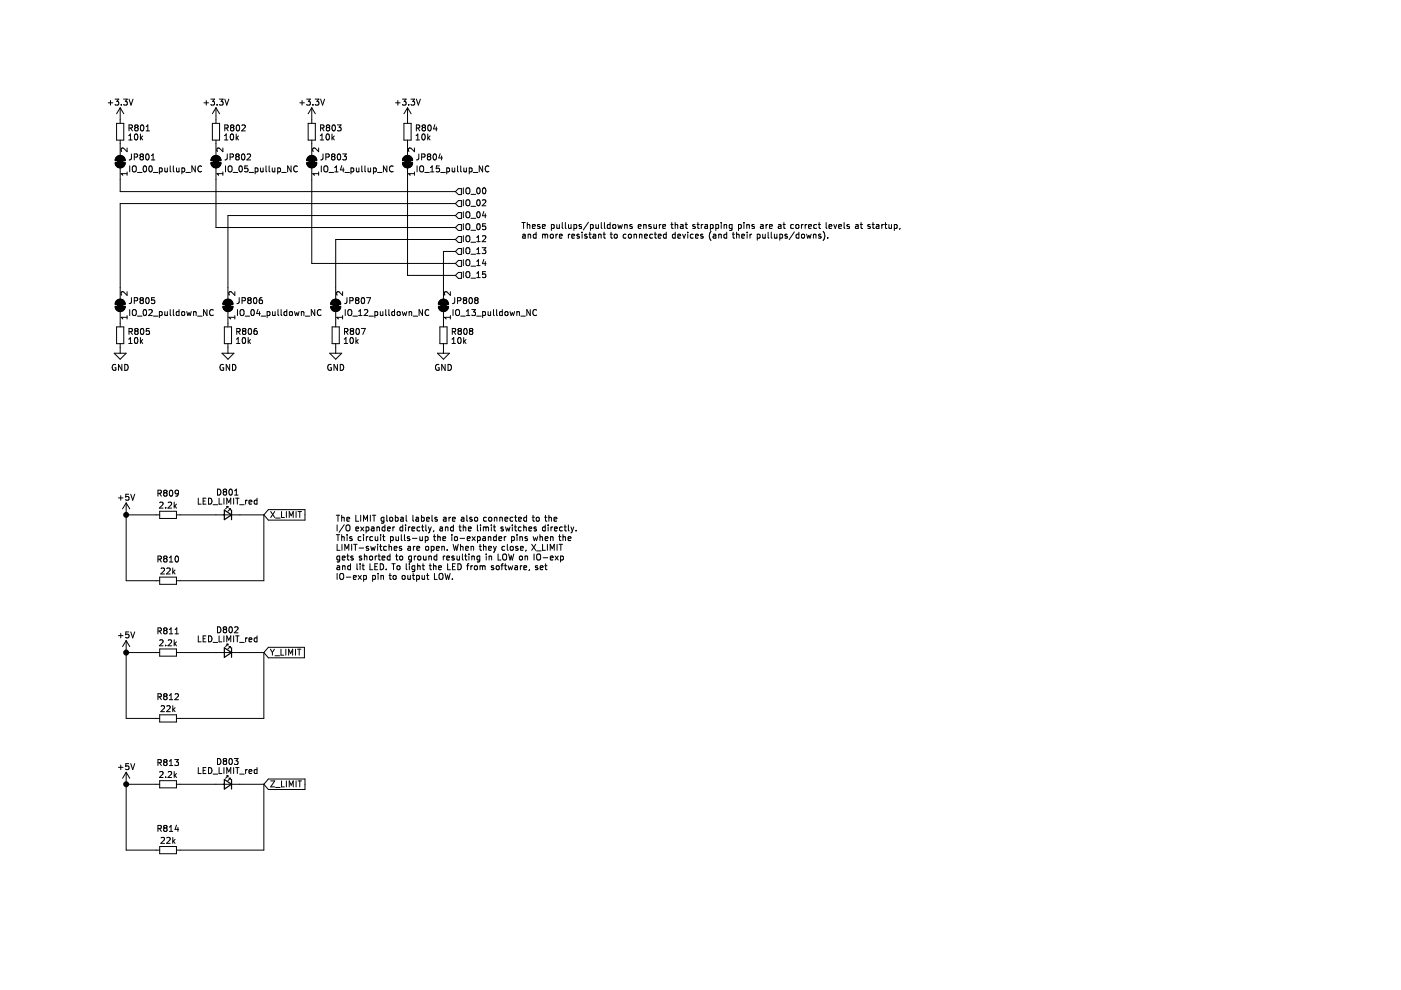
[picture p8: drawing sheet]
<svg xmlns="http://www.w3.org/2000/svg" width="297mm" height="210mm" viewBox="0 0 297 210" stroke-linecap="round" stroke-linejoin="round" font-family="sans-serif">
<path d="M.1 0h297v209.9h-297z" fill-rule="evenodd" fill="#fff" stroke="#fff" stroke-width=".35"/>
<g fill="none" stroke="#000" stroke-width=".21">
<path d="M22.9 21.8h1M23.4 21.3v1M24.4 21h.8l-.4 .5 .3 .1v.6l-.2 .1-.5-.1M24.5 34.5h2a1.02 1.02 0 0 1-1 1 1.02 1.02 0 0 1-1-1zM24.7 26.2h1.5v3.5h-1.5zM24.8 33.3a1.02 1.02 0 0 1 1.1-.2 1.02 1.02 0 0 1 .6 .9h-2zM25 33.8h1v1h-1zM25.5 22.9v3.3M25.5 29.7v3.3M25.5 35.5v5.1h71.1M25.5 22.9l-.8 1.2M25.5 22.9l.7 1.2"/>
<path d="M25.7 22.2v.1M26.2 21h.8l-.4 .5 .3 .1v.6l-.1 .1-.6-.1M26.9 31.4v.8l-.9-.8-.3 .2 .1 .5M26.9 36.5v.7M26.9 36.8h-1.2l.3 .4M27.3 28.8l.4-.4v1.3M27.3 29.7h.7M27.4 27.1h.6v-.5l-.6-.1v1.3M27.4 21l.4 1.3 .4-1.3M27.5 35.2v1.2M27.7 27.1l.4 .7M27.9 32.6l-.1 1.1-.4 .2"/>
<path d="M28.1 35.4l.3-.2a.43 .43 0 0 1 .5 .4v.4a.42 .42 0 0 1-.4 .5 .42 .42 0 0 1-.5-.5zM28.5 33.3l.6-.1v-.4l-.6-.2v1.3M28.6 28.5l.2-.1a.68 .68 0 0 1 .4 .6 .68 .68 0 0 1-.4 .7l-.3-.5zM28.8 27l-.2 .3v.3l.2 .2h.2l.3-.3-.1-.4-.2-.1M28.8 27l-.2-.2 .2-.3h.2l.3 .2-.3 .3M28.8 27h.2M29.1 36.6h1M29.8 28.4v1.3M29.9 26.6l.2-.1a.68 .68 0 0 1 .4 .6 .68 .68 0 0 1-.4 .7l-.3-.5zM29.9 29.2l.4 .5M29.9 33.2l-.2-.3 .2-.3h.3l.2 .3-.2 .3M29.9 33.2l-.2 .2v.4l.2 .1h.3l.2-.2v-.3l-.2-.2"/>
<path d="M29.9 33.2h.3M30.3 28.8l-.5 .5M30.5 35.3l.1-.1a.68 .68 0 0 1 .5 .6 .68 .68 0 0 1-.5 .6l-.3-.4zM31 27.8h.7M31 26.8l.3-.3v1.3M31 32.8l.2-.2a.68 .68 0 0 1 .4 .7 .68 .68 0 0 1-.4 .6l-.3-.5zM31.7 35.3l.2-.1a.68 .68 0 0 1 .4 .6 .68 .68 0 0 1-.4 .6l-.3-.4zM32.1 33.9h.7M32.1 33l.4-.4v1.3M32.5 36.6h1M33.8 35.6v1.3M33.8 35.7l.4-.1 .2 .2-.1 .6h-.5"/>
<path d="M34.9 35.6l.1 .8 .5-.1M35.5 35.6v.8M36.1 35.2v1.1l.2 .1M36.8 35.2v1.1l.1 .1M37.4 35.6l.1 .8 .5-.1M38 35.6v.8M38.6 35.7l.3-.1 .3 .2-.2 .6h-.4M38.6 35.6v1.3M39.4 36.6h1M41.4 35.2v1.2l-.7-1.2v1.2M42.7 35.3a.56 .56 0 0 0-.8 .5 .56 .56 0 0 0 .8 .5M43.3 21.8h.9"/>
<path d="M43.7 21.3v1M44.7 21h.8l-.4 .5 .3 .1v.6l-.2 .1-.5-.1M44.8 34.5h2a1.02 1.02 0 0 1-1 1 1.02 1.02 0 0 1-1-1zM45 26.2h1.6v3.5h-1.6zM45.1 33.3a1.02 1.02 0 0 1 1.1-.2 1.02 1.02 0 0 1 .6 .9h-2zM45.3 33.8h1v1h-1zM45.8 35.5v12.7h50.8M45.8 22.9v3.3M45.8 29.7v3.3M45.8 22.9l-.8 1.2M45.8 22.9l.8 1.2M46 22.2v.1"/>
<path d="M46.5 21h.8l-.4 .5 .3 .1v.6l-.1 .1-.6-.1M47.3 36.8h-1.3l.3 .4M47.3 31.4v.8l-1-.8-.3 .2 .1 .5M47.3 36.5v.7M47.6 28.8l.4-.4v1.3M47.6 29.7h.7M47.7 27.1h.6v-.5l-.6-.1v1.3M47.7 21l.4 1.3 .4-1.3M47.8 35.2v1.2M48 27.1l.4 .7M48.2 32.6l-.1 1.1-.4 .2M48.4 35.4l.3-.2a.43 .43 0 0 1 .5 .4v.4a.42 .42 0 0 1-.4 .5 .42 .42 0 0 1-.4-.5z"/>
<path d="M48.8 33.3l.6-.1v-.4l-.6-.2v1.3M48.9 28.5l.2-.1a.68 .68 0 0 1 .5 .6 .68 .68 0 0 1-.5 .7l-.3-.5zM49.1 27l-.2 .3v.3l.2 .2h.3l.2-.3-.1-.4-.1-.1M49.1 27l-.2-.2 .2-.3h.3l.2 .2-.2 .3M49.1 27h.3M49.4 36.6h1M50.1 28.4v1.3M50.2 26.6l.2-.1a.68 .68 0 0 1 .4 .6 .68 .68 0 0 1-.4 .7l-.3-.5zM50.2 29.2l.4 .5M50.2 33.2l-.2-.3 .2-.3h.3l.2 .3-.2 .3M50.2 33.2l-.2 .2v.4l.2 .1h.3l.2-.2v-.3l-.2-.2M50.2 33.2h.3"/>
<path d="M50.6 28.8l-.5 .5M50.8 35.3l.2-.1a.68 .68 0 0 1 .4 .6 .68 .68 0 0 1-.4 .6l-.3-.4zM51.3 26.6l.5-.1 .2 .3-.8 1h.8M51.3 32.8l.2-.2a.68 .68 0 0 1 .4 .7 .68 .68 0 0 1-.4 .6l-.3-.5zM52.4 32.8l.5-.2 .2 .4-.8 .9h.8M52.5 35.2h-.6v.6l.6-.1v.6l-.2 .1-.4-.1M52.8 36.6h1M54.1 35.7l.4-.1 .2 .2-.1 .6h-.5M54.1 35.6v1.3M55.2 35.6l.1 .8 .5-.1M55.8 35.6v.8M56.4 35.2v1.1l.2 .1"/>
<path d="M57.1 35.2v1.1l.1 .1M57.7 35.6l.1 .8 .5-.1M58.3 35.6v.8M58.9 35.7l.3-.1 .3 .2-.1 .6h-.5M58.9 35.6v1.3M59.7 36.6h1M61.7 35.2v1.2l-.7-1.2v1.2M63 35.3a.56 .56 0 0 0-.7 .5 .56 .56 0 0 0 .7 .5M63.6 21.8h.9M64 21.3v1M65 21h.8l-.4 .5 .3 .1v.6l-.1 .1-.6-.1M65.1 34.5h2a1.02 1.02 0 0 1-1 1 1.02 1.02 0 0 1-1-1z"/>
<path d="M65.3 26.2h1.6v3.5h-1.6zM65.4 33.3a1.02 1.02 0 0 1 1.1-.2 1.02 1.02 0 0 1 .6 .9h-2zM65.6 33.8h1v1h-1zM66.1 22.9v3.3M66.1 29.7v3.3M66.1 35.5v20.4h30.5M66.1 22.9l-.8 1.2M66.1 22.9l.8 1.2M66.3 22.2v.1M66.8 21h.8l-.4 .5 .3 .1v.6l-.1 .1-.6-.1M67.6 31.4v.8l-.9-.8-.4 .2 .1 .5M67.6 36.5v.7"/>
<path d="M67.6 36.8h-1.3l.4 .4M67.9 29.7h.7M67.9 28.8l.4-.4v1.3M68 27.1h.6v-.5l-.6-.1v1.3M68 21l.4 1.3 .4-1.3M68.1 35.2v1.2M68.3 27.1l.4 .7M68.5 32.6l-.1 1.1-.4 .2M68.7 35.4l.3-.2a.43 .43 0 0 1 .5 .4v.4a.42 .42 0 0 1-.4 .5 .42 .42 0 0 1-.4-.5zM69.1 33.3l.6-.1 .1-.4-.7-.2v1.3M69.2 28.5l.2-.1a.68 .68 0 0 1 .5 .6 .68 .68 0 0 1-.5 .7l-.3-.5zM69.4 27l-.2-.2 .2-.3h.3l.2 .2-.2 .3"/>
<path d="M69.4 27h.3M69.4 27l-.2 .3v.3l.2 .2h.3l.2-.3v-.2l-.2-.3M69.8 36.6h.9M70.4 28.4v1.3M70.5 26.6l.2-.1a.68 .68 0 0 1 .4 .6 .68 .68 0 0 1-.4 .7l-.3-.5zM70.5 29.2l.4 .5M70.5 33.2l-.2-.3 .2-.3h.3l.2 .3-.2 .3M70.5 33.2l-.2 .2 .1 .4 .1 .1h.3l.2-.2v-.3l-.2-.2M70.5 33.2h.3M70.9 28.8l-.5 .5M71 36.4h.7M71 35.5l.3-.3v1.2"/>
<path d="M71.5 26.5h.8l-.4 .5 .4 .1v.5l-.2 .2-.6-.2M71.6 32.8l.2-.2a.68 .68 0 0 1 .4 .7 .68 .68 0 0 1-.4 .6l-.3-.5zM72.5 35.1l-.3 .9h.8M72.7 32.6h.7l-.4 .5 .4 .1v.6l-.2 .1-.5-.1M72.8 35.6v.8M73.1 36.6h1M74.4 35.7l.4-.1 .2 .2-.1 .6h-.5M74.4 35.6v1.3M75.6 35.6v.8l.5-.1M76.1 35.6v.8M76.7 35.2v1.1l.2 .1M77.4 35.2v1.1l.2 .1"/>
<path d="M78 35.6l.1 .8 .5-.1M78.6 35.6v.8M79.2 35.7l.3-.1 .3 .2-.1 .6h-.5M79.2 35.6v1.3M80 36.6h1M82 35.2v1.2l-.7-1.2v1.2M83.4 35.3a.56 .56 0 0 0-.8 .5 .56 .56 0 0 0 .8 .5M83.9 21.8h.9M84.4 21.3v1M85.3 21h.8l-.4 .5 .3 .1v.6l-.1 .1-.6-.1M85.4 34.5h2a1.02 1.02 0 0 1-1 1 1.02 1.02 0 0 1-1-1zM85.6 26.2h1.6v3.5h-1.6z"/>
<path d="M85.7 33.3a1.02 1.02 0 0 1 1.1-.2 1.02 1.02 0 0 1 .6 .9h-2zM85.9 33.8h1v1h-1zM86.4 35.5v22.9h10.2M86.4 22.9v3.3M86.4 29.7v3.3M86.4 22.9l-.8 1.2M86.4 22.9l.8 1.2M86.6 22.2v.1M87.1 21h.8l-.4 .5 .4 .1v.6l-.2 .1-.6-.1M87.9 31.4v.8l-.9-.8-.4 .2 .1 .5M87.9 36.8h-1.3l.4 .4M87.9 36.5v.7"/>
<path d="M88.2 28.8l.4-.4v1.3M88.2 29.7h.7M88.3 27.1h.6v-.5l-.6-.1v1.3M88.3 21l.4 1.3 .4-1.3M88.4 35.2v1.2M88.6 27.1l.4 .7M88.8 32.6l-.1 1.1-.4 .2M89 35.4l.3-.2a.43 .43 0 0 1 .5 .4v.4a.42 .42 0 0 1-.4 .5 .42 .42 0 0 1-.4-.5zM89.4 33.3l.6-.1 .1-.4-.7-.2v1.3M89.5 28.5l.2-.1a.68 .68 0 0 1 .5 .6 .68 .68 0 0 1-.5 .7l-.3-.5zM89.7 27l-.2-.2 .2-.3h.3l.2 .2-.2 .3M89.7 27l-.2 .3v.3l.2 .2h.3l.2-.3v-.4l-.2-.1"/>
<path d="M89.7 27h.3M90.1 36.6h.9M90.7 28.4v1.3M90.8 26.6l.2-.1a.68 .68 0 0 1 .4 .6 .68 .68 0 0 1-.4 .7l-.3-.5zM90.8 29.2l.4 .5M90.8 33.2l-.2 .2 .1 .4 .1 .1h.3l.2-.2v-.4l-.2-.1M90.8 33.2l-.2-.3 .2-.3h.3l.2 .3-.2 .3M90.8 33.2h.3M91.2 28.8l-.5 .5M91.3 36.4h.7M91.3 35.5l.3-.3v1.2M91.9 32.8l.2-.2a.68 .68 0 0 1 .5 .7 .68 .68 0 0 1-.5 .6l-.3-.5z"/>
<path d="M92.2 26.4l-.3 .9h.8M92.5 26.9v.9M93.1 35.2h-.6v.6l.6-.1v.6l-.1 .1-.5-.1M93.3 32.6l-.3 .9h.8M93.4 36.6h1M93.6 33.1v.8M94.7 35.6v1.3M94.7 35.7l.4-.1 .2 .2-.1 .6h-.5M95.9 35.6v.8l.5-.1M96.4 35.6v.8M97 35.2v1.1l.2 .1M97.7 35.2v1.1l.2 .1"/>
<path d="M98.2 39.8v1.3M98.3 35.6l.1 .8 .5-.1M98.9 35.6v.8M99.5 35.7l.4-.1 .2 .2-.1 .6h-.5M99.5 35.6v1.3M100.3 36.6h1M101.2 39.9l.2-.1a.68 .68 0 0 1 .4 .7 .68 .68 0 0 1-.4 .6l-.3-.5zM102.3 35.2v1.2l-.7-1.2v1.2M102.4 39.9l.2-.1a.68 .68 0 0 1 .4 .7 .68 .68 0 0 1-.4 .6l-.3-.5zM103.7 35.3a.56 .56 0 0 0-.8 .5 .56 .56 0 0 0 .8 .5M96.6 53.3h-2.6v10.2M96.6 45.7h-48.3v17.8"/>
<path d="M96.6 50.8h-25.4v12.7M96.6 43.2h-71.1v20.3M96.6 48.2l.6-.6h.6v1.3h-.6zM96.6 40.6l.6-.6h.6v1.3h-.6zM96.6 45.7l.6-.6h.6v1.2h-.6zM96.6 50.8l.6-.7h.6v1.3h-.6zM96.6 55.9l.6-.7h.6v1.3h-.6zM96.6 58.4l.6-.6h.6v1.2h-.6zM97.2 42.5h.6v1.3h-.6l-.6-.6zM97.2 52.7h.6v1.3h-.6l-.6-.7zM98.2 42.4v1.2M98.2 44.9v1.3"/>
<path d="M98.2 47.4v1.3M98.2 50v1.2M98.2 52.5v1.3M98.2 55.1v1.2M98.2 57.6v1.3M98.8 40l.3-.2a.43 .43 0 0 1 .5 .4v.5a.42 .42 0 0 1-.4 .4 .42 .42 0 0 1-.4-.4zM98.8 42.5l.3-.1a.43 .43 0 0 1 .5 .4v.4a.42 .42 0 0 1-.4 .4 .42 .42 0 0 1-.4-.4zM98.8 45.1l.3-.2a.43 .43 0 0 1 .5 .4v.4a.42 .42 0 0 1-.4 .5 .42 .42 0 0 1-.4-.5zM98.8 47.6l.3-.2a.43 .43 0 0 1 .5 .5v.4a.42 .42 0 0 1-.4 .4 .42 .42 0 0 1-.4-.4zM98.8 50.2l.3-.2a.43 .43 0 0 1 .5 .4v.4a.42 .42 0 0 1-.4 .5 .42 .42 0 0 1-.4-.5zM98.8 52.7l.3-.2a.43 .43 0 0 1 .5 .4v.5a.42 .42 0 0 1-.4 .4 .42 .42 0 0 1-.4-.4zM98.8 55.2l.3-.1a.43 .43 0 0 1 .5 .4v.4a.42 .42 0 0 1-.4 .4 .42 .42 0 0 1-.4-.4z"/>
<path d="M98.8 57.8l.3-.2a.43 .43 0 0 1 .5 .4v.4a.42 .42 0 0 1-.4 .5 .42 .42 0 0 1-.4-.5zM99.9 43.7h.9M99.9 48.8h.9M99.9 46.3h.9M99.9 41.2h.9M99.9 59h.9M99.9 56.4h.9M99.9 51.4h.9M99.9 53.9h.9M101.1 58.9h.7M101.1 55.4l.3-.3v1.2M101.1 50.3l.3-.3v1.2"/>
<path d="M101.1 52.9l.3-.4v1.3M101.1 58l.3-.4v1.3M101.1 56.3h.7M101.1 51.2h.7M101.1 53.8h.7M101.2 42.5l.2-.1a.68 .68 0 0 1 .4 .6 .68 .68 0 0 1-.4 .6l-.3-.5zM101.2 45l.2-.1a.68 .68 0 0 1 .4 .6 .68 .68 0 0 1-.4 .7l-.3-.5zM101.2 47.6l.2-.2a.68 .68 0 0 1 .4 .7 .68 .68 0 0 1-.4 .6l-.3-.5zM102.2 52.5h.8l-.4 .5 .3 .1v.6l-.1 .1-.6-.1M102.3 42.5l.5-.1 .2 .3-.8 .9h.8M102.3 50.1l.5-.1 .2 .3-.8 .9h.8M102.6 44.8l-.3 .9h.8"/>
<path d="M102.6 55l-.3 .9h.8M102.9 45.3v.9M102.9 55.5v.8M102.9 47.4h-.6v.6h.6v.6l-.1 .1-.5-.1M102.9 57.6h-.6v.6l.6-.1v.6l-.1 .2-.5-.2M110.6 47.2h.8M110.8 49.7h.5l.1 .8M111 47.2v1.2M111.4 50l-.6 .2 .1 .3 .5-.1M111.8 47.2v1.2M111.8 47.7h.5v.7M112 49.8l.5-.1v.8"/>
<path d="M112 49.7v.8M112.9 48l.6-.1-.1-.2-.3-.1-.2 .2v.6h.5M113.7 49.7h-.4l-.2 .2 .1 .5h.5M113.7 49.2v1.3M114.5 47.7l-.4-.1-.1 .2v.2l.5 .1v.3h-.5M115 48l.6-.1-.1-.2-.3-.1-.2 .2 .1 .6h.4M115 49.7v.8M115 49.8l.4-.1 .2 .1M115.6 49.8v.7M115.6 49.8l.2-.1h.3v.8M116.7 49.8l.2-.1 .4 .1-.1 .6h-.5zM116.9 47.6v1.3"/>
<path d="M116.9 47.7l.4-.1 .2 .2-.1 .6h-.5M117.9 49.7v.8M118.1 47.6v.8l.5-.1M118.2 49.7l-.3 .2M118.6 50.1l.6-.1-.1-.3h-.3l-.2 .1 .1 .6h.4M118.6 47.6v.8M119.2 47.2v1.1l.2 .1M119.9 47.2v1.1l.1 .1M120.5 49.7v.8M120.5 47.6l.1 .8 .5-.1M120.9 49.7l-.4 .2M121.1 47.6v.8"/>
<path d="M121.2 50.1l.6-.1v-.3h-.4l-.2 .1 .1 .6h.5M121.7 47.7l.3-.1 .3 .2-.1 .6h-.5M121.7 47.6v1.3M122.8 49.7h-.3l-.2 .1 .1 .2 .4 .1v.3h-.5M123.3 47.7l-.4-.1-.1 .2v.2l.5 .1v.3h-.5M123.4 49.2v.2M123.4 49.7v.8M124.4 49.7h-.3l-.1 .1v.2l.4 .1v.3h-.4M124.8 47.1l-1.1 1.6M124.9 49.7h.4M125 49.2v1.1l.3 .2M125.2 47.7l.3-.1 .3 .2-.1 .6h-.5"/>
<path d="M125.2 47.6v1.3M125.8 49.7h.4l.1 .8M126.3 50l-.6 .2 .2 .3 .4-.1M126.3 47.6l.1 .8 .5-.1M126.9 47.6v.8M126.9 49.8l.5-.1 .1 .8M126.9 49.7v.8M127.5 47.2v1.1l.2 .1M127.9 49.7h.5M128.1 49.2v1.1l.3 .2M128.1 47.2v1.1l.2 .1M129.4 47.7l-.4-.1-.2 .2 .1 .6h.5"/>
<path d="M129.4 47.2v1.2M129.4 49.7h.5M129.5 49.2v1.1l.4 .2M130 47.7l.1-.1 .4 .1-.1 .7-.4-.1zM130.3 49.8l.2-.1 .3 .1v.6h-.5zM131 47.6l.2 .8 .3-.6 .2 .6 .3-.8M132.4 47.7h.5l.1 .7M132.4 47.6v.8M132.7 49.7h-.3l-.3 .2 .1 .5h.5M133.3 49.8l.2-.1 .3 .1v.6h-.5zM134 47.7l-.3-.1-.2 .2 .1 .2 .4 .1v.3h-.5M134.4 49.8l.5-.1 .1 .8"/>
<path d="M134.4 49.7v.8M135.3 48l.6-.1v-.2l-.4-.1-.2 .2 .1 .6h.5M135.6 49.8l.5-.1v.8M135.6 49.7v.8M136.5 47.7h.4l.1 .7M136.5 47.6v.8M136.7 50.1l.6-.1-.1-.3h-.4l-.1 .1v.6h.5M138 47.7l-.3-.1-.1 .2v.2l.4 .1v.3h-.4M138.3 49.7h-.3l-.3 .2 .2 .5h.4M138.6 47.6l.1 .8 .5-.1M138.7 49.7h.5M138.9 49.2v1.1l.3 .2"/>
<path d="M139.2 47.6v.8M139.6 50.1l.6-.1-.1-.3h-.4l-.1 .1v.6h.5M139.8 47.6v.8M140.2 47.6l-.4 .2M140.5 48l.6-.1v-.2l-.4-.1-.2 .2 .1 .6h.5M141.3 49.7h-.4l-.3 .2 .2 .5h.5M141.3 49.2v1.3M142.2 47.6h.5M142.4 47.2v1.1l.3 .1M143.1 47.7h.5l.1 .7M143.1 47.2v1.2M143.2 49.7h-.4l-.2 .2 .1 .5h.5"/>
<path d="M143.2 49.2v1.3M143.7 50.1l.6-.1-.1-.3h-.3l-.2 .1 .1 .6h.4M144.3 47.7h.5v.7M144.7 49.7l.3 .8 .3-.8M144.8 47.9l-.6 .2 .2 .3h.4M145.3 47.6h.4M145.4 47.2v1.1l.3 .1M145.8 49.2v.2M145.8 49.7v.8M147 49.7h-.4l-.2 .2 .1 .5h.5M147.4 47.7l-.3-.1-.2 .2v.2l.5 .1v.3h-.5M147.5 50.1l.6-.1-.1-.3h-.4l-.1 .1v.6h.5"/>
<path d="M147.8 47.6h.5M148 47.2v1.1l.3 .1M148.7 47.6v.8M149 49.7h-.3l-.2 .1 .1 .2 .4 .1v.3h-.5M149 47.6l-.3 .2M149.5 47.7h.5v.7M150 47.9l-.6 .2 .2 .3h.4M150.6 47.7l.4-.1 .2 .2-.1 .6h-.5M150.6 47.6v1.3M150.8 49.1a1.46 1.46 0 0 0 0 1.9M151.2 49.7h.5l.1 .8M151.8 47.7l.3-.1 .3 .2-.1 .6h-.5"/>
<path d="M151.8 47.6v1.3M151.8 50l-.6 .2 .2 .3 .4-.1M152.4 49.7v.8M152.4 49.8l.5-.1v.8M152.9 47.2v.1M152.9 47.6v.8M153.5 47.7h.5l.1 .7M153.5 47.6v.8M154.1 49.7h-.4l-.2 .2 .1 .5h.5M154.1 49.2v1.3M155.2 47.6v1l-.2 .3-.3-.1M155.2 47.7l-.3-.1-.3 .2 .1 .6h.5"/>
<path d="M155.3 49.7h.4M155.4 49.2v1.1l.3 .2M156.2 49.8l.5-.1v.8M156.2 49.2v1.3M156.6 47.7l.3-.1 .3 .2-.1 .6h-.5M156.6 47.6v1.3M157.3 50.1l.6-.1-.1-.3h-.4l-.1 .1v.6h.5M157.7 47.2v.1M157.7 47.6v.8M158.3 47.7h.5l.1 .7M158.3 47.6v.8M158.4 49.2v.2"/>
<path d="M158.4 49.7v.8M159 49.7v.8M159.4 49.7l-.4 .2M159.9 47.7l-.3-.1-.2 .2 .1 .2 .4 .1v.3h-.5M160.6 49.7h.3l.3 .2-.2 .5h-.4M160.6 49.7v1.2M161.3 47.7h.5v.7M161.7 49.7l.1 .7h.4M161.8 47.9l-.6 .2 .2 .3h.4M162.2 49.7v.8M162.4 47.6v.8M162.8 47.6l-.4 .2"/>
<path d="M162.9 49.2v1.1l.1 .2M163.1 48l.6-.1v-.2l-.4-.1-.2 .2 .1 .6h.5M163.5 49.2v1.1l.2 .2M164.2 49.7v.7h.5M164.7 49.7v.8M165.1 47.7h.4l.1 .7M165.3 49.7h.4l.2 .2-.1 .5h-.5M165.3 49.7v1.2M165.6 47.9l-.6 .2 .2 .3h.4M166 47.6h.5M166.2 47.2v1.1l.3 .1M166.9 49.7h-.3l-.2 .1 .1 .2 .4 .1v.3h-.5"/>
<path d="M168.2 47.7l-.3-.1-.3 .2 .1 .6h.5M168.4 49.2l-1.1 1.6M168.8 47.7l.2-.1 .3 .1v.7l-.5-.1zM169.4 49.7h-.4l-.2 .2 .1 .5h.5M169.4 49.2v1.3M169.9 47.6v.8M170 49.8l.2-.1 .3 .1v.6h-.5zM170.3 47.6l-.4 .2M170.7 47.6v.8M171 49.7l.3 .8 .2-.6 .2 .6 .3-.8M171.1 47.6l-.4 .2M171.4 48l.6-.1v-.2l-.4-.1-.2 .2 .1 .6h.5"/>
<path d="M172.5 49.8l.4-.1 .1 .8M172.5 49.7v.8M173.1 47.7l-.3-.1-.3 .2 .1 .6h.5M173.5 47.6h.5M173.7 47.2v1.1l.3 .1M174 49.7h-.3l-.1 .1v.2l.4 .1v.3h-.4M174.5 49.1a1.46 1.46 0 0 1 0 1.9M175.2 47.2v1.1l.1 .1M175.5 50.4v.1M175.8 48l.6-.1-.1-.2-.4-.1-.1 .2v.6h.5M176.8 47.6l.3 .8 .3-.8M177.8 48l.6-.1v-.2l-.4-.1-.2 .2 .1 .6h.5"/>
<path d="M179 47.2v1.1l.1 .1M180.1 47.7l-.3-.1-.2 .2v.2l.5 .1v.3h-.5M181.4 47.7h.5l.1 .7M182 47.9l-.6 .2 .1 .3h.5M182.4 47.6h.5M182.6 47.2v1.1l.3 .1M184.5 47.7l-.3-.1-.2 .2 .1 .2 .4 .1v.3h-.5M184.9 47.6h.5M185.1 47.2v1.1l.3 .1M185.8 47.7h.5l.1 .7M186.4 47.9l-.7 .2 .2 .3h.5M187 47.6v.8"/>
<path d="M187.3 47.6l-.3 .2M187.6 47.6h.4M187.7 47.2v1.1l.3 .1M188.5 47.6v.8l.5-.1M189 47.6v.8M189.6 47.7l.4-.1 .2 .2-.1 .6h-.5M189.6 47.6v1.3M190.8 48.4l-.1 .2M24.2 74.9h2.6l-1.3 1.3zM24.5 65h2a1.02 1.02 0 0 1-1 1 1.02 1.02 0 0 1-1-1zM24.5 77.3a.58 .58 0 0 0-.7 .6 .58 .58 0 0 0 .8 .5v-.4h-.3M24.7 69.3h1.5v3.6h-1.5z"/>
<path d="M24.8 63.8a1.02 1.02 0 0 1 1.1-.2 1.02 1.02 0 0 1 .6 .9h-2zM25 64.2h1v1h-1zM25.5 66v3.3M25.5 72.9v2M25.8 77.3v1.2l-.7-1.2v1.2M26.4 77.3a.64 .64 0 0 1 .8 .6 .64 .64 0 0 1-.8 .6zM26.9 67.3h-1.2l.3 .3M26.9 61.8v.8l-.9-.8-.3 .3 .1 .5M26.9 66.9v.7M27.3 71.9l.4-.3v1.2M27.3 72.8h.7M27.4 70.3l.6-.1v-.4l-.6-.2v1.3"/>
<path d="M27.5 65.6v1.3M27.7 70.3l.4 .6M27.9 63.1l-.1 1.1-.4 .2M28.1 65.8l.3-.2a.43 .43 0 0 1 .5 .5v.4a.42 .42 0 0 1-.4 .4 .42 .42 0 0 1-.5-.4zM28.5 63.8l.6-.1v-.5l-.6-.1v1.3M28.6 71.7l.2-.1a.68 .68 0 0 1 .4 .6 .68 .68 0 0 1-.4 .6l-.3-.5zM28.8 70.2l-.2 .2v.4l.2 .1h.2l.3-.2-.1-.4-.2-.1M28.8 70.2l-.2-.3 .2-.3h.2l.3 .3-.3 .3M28.8 70.2h.2M29.1 67h1M29.8 71.6v1.2M29.9 69.8l.2-.2a.68 .68 0 0 1 .4 .7 .68 .68 0 0 1-.4 .6l-.3-.5z"/>
<path d="M29.9 72.3l.4 .5M29.9 63.6l-.2-.2 .2-.3h.3l.2 .2-.2 .3M29.9 63.6l-.2 .3v.4l.2 .1h.3l.2-.3-.1-.3-.1-.2M29.9 63.6h.3M30.3 72l-.5 .5M30.5 65.8l.1-.2a.68 .68 0 0 1 .5 .7 .68 .68 0 0 1-.5 .6l-.3-.5zM31 63.2l.2-.1a.68 .68 0 0 1 .4 .6 .68 .68 0 0 1-.4 .7l-.3-.5zM31.6 65.8l.4-.2 .3 .4-.8 .9h.8M31.6 69.6h-.6v.6h.6v.6l-.1 .1-.5-.1M32.5 67h1M32.8 63.1h-.6l-.1 .6 .6-.1 .1 .7-.2 .1-.5-.1M33.8 66.1h.4l.2 .2-.1 .5h-.5"/>
<path d="M33.8 66.1v1.2M34.9 66.1l.1 .7h.5M35.5 66.1v.8M36.1 65.6v1.1l.2 .2M36.8 65.6v1.1l.1 .2M38 66.1h-.4l-.2 .2 .1 .5h.5M38 65.6v1.3M38.6 66.1h.3l.3 .2v.4l-.3 .2-.4-.2zM39.6 66.1l.2 .8 .3-.6 .2 .6 .3-.8M41 66.2l.5-.1 .1 .8M41 66.1v.8M41.9 67h1"/>
<path d="M43.9 65.6v1.3l-.7-1.3v1.3M45.2 65.8a.56 .56 0 0 0-.8 .5 .56 .56 0 0 0 .8 .5M47.1 74.9h2.5l-1.3 1.3zM47.3 65h2a1.02 1.02 0 0 1-1 1 1.02 1.02 0 0 1-1-1zM47.4 77.3a.58 .58 0 0 0-.8 .6 .58 .58 0 0 0 .8 .5v-.4h-.2M47.6 69.3h1.5v3.6h-1.5zM47.6 63.8a1.02 1.02 0 0 1 1.1-.2 1.02 1.02 0 0 1 .6 .9h-2zM47.8 64.2h1v1h-1zM48.3 66v3.3M48.3 72.9v2M48.7 77.3v1.2l-.7-1.2v1.2M49.3 77.3a.64 .64 0 0 1 .7 .6 .64 .64 0 0 1-.7 .6z"/>
<path d="M49.8 67.3h-1.3l.4 .3M49.8 61.8v.8l-.9-.8-.4 .3 .1 .5M49.8 66.9v.7M50.1 72.8h.8M50.1 71.9l.4-.3v1.2M50.2 70.3l.6-.1 .1-.4-.7-.2v1.3M50.4 65.6v1.3M50.5 70.3l.4 .6M50.7 63.1v1.1l-.5 .2M51 65.8l.2-.2a.43 .43 0 0 1 .5 .5v.4a.42 .42 0 0 1-.4 .4 .42 .42 0 0 1-.4-.4zM51.3 63.8l.6-.1 .1-.5-.7-.1v1.3M51.5 71.7l.1-.1a.68 .68 0 0 1 .5 .6 .68 .68 0 0 1-.5 .6l-.3-.5z"/>
<path d="M51.6 70.2l-.2-.3 .2-.3h.3l.2 .3-.2 .3M51.6 70.2l-.2 .2 .1 .4 .1 .1h.3l.2-.2v-.3l-.2-.2M51.6 70.2h.3M52 67h1M52.6 71.6v1.2M52.7 69.8l.2-.2a.68 .68 0 0 1 .5 .7 .68 .68 0 0 1-.5 .6l-.3-.5zM52.7 72.3l.4 .5M52.8 63.6l-.3 .3 .1 .4 .2 .1h.2l.3-.3-.1-.3-.2-.2M52.8 63.6l-.3-.2 .3-.3h.2l.3 .2-.3 .3M52.8 63.6h.2M53.1 72l-.5 .5M53.3 65.8l.2-.2a.68 .68 0 0 1 .4 .7 .68 .68 0 0 1-.4 .6l-.3-.5z"/>
<path d="M53.9 63.2l.1-.1a.68 .68 0 0 1 .5 .6 .68 .68 0 0 1-.5 .7l-.3-.5zM54.4 69.6l-.3 .1-.2 .2-.1 .8 .3 .2 .4-.1-.1-.6-.3-.1-.3 .3M54.7 65.6l-.3 .9h.8M55 66.1v.8M55.4 67h.9M55.5 63.1l-.3 .1-.2 .2-.1 .7 .3 .3 .4-.1-.1-.7h-.3l-.3 .2M56.6 66.1h.4l.2 .2-.1 .5h-.5M56.6 66.1v1.2M57.8 66.1v.7h.5M58.3 66.1v.8M58.9 65.6v1.1l.2 .2M59.6 65.6v1.1l.2 .2"/>
<path d="M60.8 66.1h-.4l-.2 .2 .1 .5h.5M60.8 65.6v1.3M61.5 66.1h.3l.2 .2v.4l-.2 .2-.4-.2zM62.4 66.1l.3 .8 .2-.6 .3 .6 .2-.8M63.9 66.2l.5-.1v.8M63.9 66.1v.8M64.7 67h1M66.7 65.6v1.3l-.7-1.3v1.3M68.1 65.8a.56 .56 0 0 0-.8 .5 .56 .56 0 0 0 .8 .5M69.9 74.9h2.5l-1.2 1.3zM70.2 65h2a1.02 1.02 0 0 1-1 1 1.02 1.02 0 0 1-1-1zM70.2 77.3a.58 .58 0 0 0-.7 .6 .58 .58 0 0 0 .8 .5v-.4h-.3"/>
<path d="M70.4 69.3h1.5v3.6h-1.5zM70.5 63.8a1.02 1.02 0 0 1 1.1-.2 1.02 1.02 0 0 1 .6 .9h-2zM70.7 64.2h1v1h-1zM71.2 66v3.3M71.2 72.9v2M71.5 77.3v1.2l-.7-1.2v1.2M72.1 77.3a.64 .64 0 0 1 .8 .6 .64 .64 0 0 1-.8 .6zM72.6 67.3h-1.2l.3 .3M72.6 61.8v.8l-.9-.8-.3 .3 .1 .5M72.6 66.9v.7M73 71.9l.3-.3v1.2M73 72.8h.7"/>
<path d="M73 70.3l.7-.1v-.4l-.7-.2v1.3M73.2 65.6v1.3M73.3 70.3l.5 .6M73.6 63.1l-.1 1.1-.4 .2M73.8 65.8l.2-.2a.43 .43 0 0 1 .6 .5v.4a.42 .42 0 0 1-.4 .4 .42 .42 0 0 1-.5-.4zM74.2 63.8l.6-.1v-.5l-.6-.1v1.3M74.3 71.7l.2-.1a.68 .68 0 0 1 .4 .6 .68 .68 0 0 1-.4 .6l-.3-.5zM74.5 70.2l-.2-.3 .2-.3h.2l.3 .3-.3 .3M74.5 70.2h.2M74.5 70.2l-.2 .2v.4l.2 .1h.2l.3-.2v-.3l-.3-.2M74.8 67h1M75.5 71.6v1.2"/>
<path d="M75.6 69.8l.2-.2a.68 .68 0 0 1 .4 .7 .68 .68 0 0 1-.4 .6l-.3-.5zM75.6 72.3l.3 .5M75.6 63.6l-.2 .3v.4l.2 .1h.3l.2-.3-.1-.3-.1-.2M75.6 63.6l-.2-.2 .2-.3h.3l.2 .2-.2 .3M75.6 63.6h.3M75.9 72l-.4 .5M76 66.9h.8M76 66l.4-.4v1.3M76.6 69.6h.9l-.6 1.3M76.7 63.2l.2-.1a.68 .68 0 0 1 .4 .6 .68 .68 0 0 1-.4 .7l-.3-.5zM77.2 65.8l.5-.2 .3 .4-.8 .9h.8M77.7 63.1h.9l-.6 1.3"/>
<path d="M78.2 67h1M79.5 66.1h.3l.3 .2-.1 .5h-.5M79.5 66.1v1.2M80.6 66.1l.1 .7h.5M81.2 66.1v.8M81.8 65.6v1.1l.2 .2M82.4 65.6v1.1l.2 .2M83.7 66.1h-.4l-.2 .2 .1 .5h.5M83.7 65.6v1.3M84.3 66.2l.1-.1 .4 .1-.1 .6h-.4zM85.3 66.1l.2 .8 .3-.6 .2 .6 .3-.8M86.7 66.2l.5-.1 .1 .8"/>
<path d="M86.7 66.1v.8M87.6 67h1M89.6 65.6v1.3l-.7-1.3v1.3M90.9 65.8a.56 .56 0 0 0-.8 .5 .56 .56 0 0 0 .8 .5M92.8 74.9h2.5l-1.3 1.3zM93 65h2a1.02 1.02 0 0 1-1 1 1.02 1.02 0 0 1-1-1zM93.1 77.3a.58 .58 0 0 0-.8 .6 .58 .58 0 0 0 .8 .5v-.4h-.2M93.3 69.3h1.5v3.6h-1.5zM93.3 63.8a1.02 1.02 0 0 1 1.1-.2 1.02 1.02 0 0 1 .6 .9h-2zM93.5 64.2h1v1h-1zM94 66v3.3M94 72.9v2"/>
<path d="M94.4 77.3v1.2l-.7-1.2v1.2M95 77.3a.64 .64 0 0 1 .7 .6 .64 .64 0 0 1-.7 .6zM95.5 61.8v.8l-.9-.8-.4 .3 .1 .5M95.5 66.9v.7M95.5 67.3h-1.3l.4 .3M95.8 71.9l.4-.3v1.2M95.8 72.8h.8M95.9 70.3l.6-.1 .1-.4-.7-.2v1.3M96 65.6v1.3M96.2 70.3l.4 .6M96.4 63.1l-.1 1.1-.4 .2M96.7 65.8l.2-.2a.43 .43 0 0 1 .5 .5v.4a.42 .42 0 0 1-.4 .4 .42 .42 0 0 1-.4-.4z"/>
<path d="M97 63.8l.6-.1 .1-.5-.7-.1v1.3M97.2 71.7l.1-.1a.68 .68 0 0 1 .5 .6 .68 .68 0 0 1-.5 .6l-.3-.5zM97.3 70.2l-.2-.3 .2-.3h.3l.2 .3-.2 .3M97.3 70.2l-.2 .2 .1 .4 .1 .1h.3l.2-.2v-.4l-.2-.1M97.3 70.2h.3M97.7 67h.9M98.3 71.6v1.2M98.4 69.8l.2-.2a.68 .68 0 0 1 .5 .7 .68 .68 0 0 1-.5 .6l-.3-.5zM98.4 72.3l.4 .5M98.5 63.6l-.3-.2 .3-.3h.2l.2 .2-.2 .3M98.5 63.6l-.3 .3 .1 .4 .2 .1h.2l.2-.3v-.3l-.2-.2M98.5 63.6h.2"/>
<path d="M98.8 72l-.5 .5M98.9 66.9h.7M98.9 66l.3-.4v1.3M99.6 63.2l.1-.1a.68 .68 0 0 1 .5 .6 .68 .68 0 0 1-.5 .7l-.3-.5zM99.8 70.2l-.3 .2 .1 .4 .2 .1h.2l.2-.2v-.3l-.2-.2M99.8 70.2l-.3-.3 .3-.3h.2l.2 .3-.2 .3M99.8 70.2h.2M100 65.6h.8l-.4 .5 .4 .1v.6l-.2 .1-.6-.1M100.9 63.6l-.3-.2 .3-.3h.2l.3 .2-.3 .3M100.9 63.6l-.3 .3 .1 .4 .2 .1h.2l.3-.3v-.2l-.3-.3M100.9 63.6h.2M101.1 67h.9"/>
<path d="M102.3 66.1h.4l.2 .2-.1 .5h-.5M102.3 66.1v1.2M103.5 66.1v.7h.5M104 66.1v.8M104.6 65.6v1.1l.2 .2M105.3 65.6v1.1l.2 .2M106.5 65.6v1.3M106.5 66.1h-.4l-.2 .2 .1 .5h.5M107.1 66.2l.2-.1 .4 .1-.1 .6h-.5zM108.1 66.1l.3 .8 .2-.6 .3 .6 .2-.8M109.6 66.2l.5-.1v.8M109.6 66.1v.8"/>
<path d="M110.4 67h1M112.4 65.6v1.3l-.7-1.3v1.3M113.8 65.8a.56 .56 0 0 0-.8 .5 .56 .56 0 0 0 .8 .5M25.1 105.6h1M25.6 105.1v1M26.8 106.6v16.5h7.1M26.8 109.2h7.1M26.8 106.6l.7 1.3M26.8 106.6l-.8 1.3M27.3 104.8h-.6l-.1 .6 .6-.1 .1 .6-.2 .2-.5-.2M27.7 104.8l.4 1.3 .5-1.3M33.5 118.6l.6-.1 .1-.5-.7-.1v1.3"/>
<path d="M33.5 104.6l.6-.1 .1-.5-.7-.1v1.3M33.8 118.6l.4 .6M33.8 104.6l.4 .6M33.9 106.6l.4-.1 .3 .3-.8 .9h.8M33.9 108.4h3.5v1.5h-3.5zM34.9 118.4l-.2 .3 .1 .3 .1 .2h.3l.2-.3v-.2l-.2-.3M34.9 118.4l-.2-.2 .2-.3h.3l.2 .2-.2 .3M34.9 104.5l-.2-.3 .2-.3h.3l.2 .3-.2 .3M34.9 104.5l-.2 .2 .1 .4 .1 .1h.3l.2-.2v-.4l-.2-.1M34.9 118.4h.3M34.9 104.5h.3M35.1 107.6v.1"/>
<path d="M35.7 106.6l.4-.1 .3 .3-.8 .9h.8M35.9 119.2h.7M35.9 118.3l.4-.4v1.3M36 104l.2-.1a.68 .68 0 0 1 .4 .7 .68 .68 0 0 1-.4 .6l-.3-.5zM36.9 106.5v1.2M37.1 107.2l.3 .5M37.2 118l.2-.1a.68 .68 0 0 1 .5 .6 .68 .68 0 0 1-.5 .7l-.3-.5zM37.4 109.2h18.5M37.4 106.9l-.5 .5M37.8 104.5l-.2 .2h-.4v-.7l.4-.1 .2 .3v.7l-.2 .2-.4 .1M42 105.6v1.3h.6M43.1 106.2h.4"/>
<path d="M43.7 105.6h-.6v1.3h.6M44.2 105.6a.64 .64 0 0 1 .7 .7 .64 .64 0 0 1-.7 .6zM45.2 107h.9M46.1 103.7a.64 .64 0 0 1 .8 .6 .64 .64 0 0 1-.8 .7zM46.5 105.6v1.3h.6M47.5 105.6v1.3M47.6 104.2l-.3-.2 .3-.3h.2l.3 .2-.3 .3M47.6 104.2l-.3 .3 .1 .4 .2 .1h.2l.3-.3-.1-.3-.2-.2M47.6 104.2h.2M48.1 107.4h.2M48.1 106.9v-1.3l.4 .9 .4-.9v1.3M48.3 107.4v.2"/>
<path d="M48.3 107.4l-.5 .5M48.6 107.9h.2M48.7 103.8l.1-.1a.68 .68 0 0 1 .5 .6 .68 .68 0 0 1-.5 .7l-.3-.5zM48.8 107.9l-.5 .5M48.8 107.9v.3M49.5 105.6v1.3M49.7 105h.8M49.7 104.1l.4-.4v1.3M50 105.6h.7M50.3 105.6v1.3M50.8 107h1M52.1 106v.9"/>
<path d="M52.4 106l-.3 .3M52.8 106.5l.6-.2-.1-.2-.3-.1-.2 .2 .1 .6h.4M54.5 106.1l-.4-.1-.2 .3 .1 .5h.5M54.5 105.6v1.3M55.9 109.2v13.9h-18.5M56.9 108.1h7.8v2.2h-7.8l-1-1.1zM57.4 108.5l.8 1.2M58.2 108.5l-.8 1.2M58.4 109.8h1M59.7 108.5v1.2h.6M60.7 108.5v1.2M61.3 109.7v-1.2l.4 .9 .5-.9v1.2"/>
<path d="M62.8 108.5v1.2M63.2 108.5h.7M63.6 108.5v1.2M71.3 109.2h.7M71.3 113.4h.7M71.5 111.3v1.3M71.5 115.4v1.3h.6M71.7 109.2v1.3M71.7 113.4v1.2M72 117.9v1l-.2 .3-.3-.1M72 118l-.3-.1-.3 .2 .1 .6h.5M72.4 109.2v1.3"/>
<path d="M72.4 113.4v1.2M72.4 109.8l.5-.1 .1 .8M72.4 113.9l.5-.1 .1 .8M72.5 115.4v1.3M72.6 118.3l.6-.1-.1-.2-.4-.1-.1 .2v.6h.5M72.6 119.9v.9M73 111.2l-1.1 1.7M73.1 116.7v-1.3l.4 .9 .5-.9v1.3M73.4 111.5l.3-.2a.43 .43 0 0 1 .5 .4v.4a.42 .42 0 0 1-.4 .5 .42 .42 0 0 1-.4-.5zM73.5 110.1l.6-.1v-.3h-.4l-.2 .1 .1 .7h.5M73.5 117.9h.5M73.6 113.4v.1"/>
<path d="M73.6 113.8v.8M73.7 117.5v1.1l.3 .1M74.3 119.5v1.3M74.6 115.4v1.3M74.6 113.8h-.3l-.2 .2 .1 .1 .4 .2v.3h-.5M74.9 118l-.3-.1-.2 .2v.2l.5 .1v.3h-.5M75 115.4h.7M75.3 115.4v1.3M75.4 109.2v1.3h.6M75.4 112.1l.6-.1v-.2l-.4-.1-.2 .2 .1 .6h.5M75.7 119.5v1.1l.2 .2M76.1 116.2h1"/>
<path d="M76.3 119.5v.1M76.3 119.9v.9M76.5 109.2v1.3M76.5 111.7l.6 .9M76.5 113.8h-.3l-.3 .2 .1 .6h.5M76.7 118l-.4-.1-.1 .2v.2l.5 .1v.3h-.5M76.8 119.9h.5M77 119.5v1.1l.3 .2M77.1 110.5v-1.3l.4 1 .4-1v1.3M77.1 113.4v.1M77.1 113.8v.8M77.1 111.7l-.6 .9"/>
<path d="M77.3 118h.4l.1 .7M77.3 117.5v1.2M77.6 111.8l.4-.1 .2 .3-.1 .5h-.5M77.6 111.7v1.3M77.7 113.8v.8M78 113.8l-.3 .2M78.1 115.9l-.3-.1-.2 .2 .1 .2 .4 .1v.3h-.5M78.4 118l.2-.1 .3 .1v.7l-.5-.1zM78.4 119.5v1.3h.6M78.5 109.2v1.3M78.6 115.8l.3 .9 .2-.6 .2 .6 .3-.9M78.8 111.8h.5v.8"/>
<path d="M78.9 109.2h.8M79 113.8h-.4l-.2 .2 .1 .6h.5M79.3 109.2v1.3M79.3 112l-.6 .3 .2 .3 .4-.1M79.6 117.9v.8M79.6 113.8v.8l.5-.1M79.9 117.9l-.3 .2M79.9 111.8h.5l.1 .8M79.9 111.7v.9M80.1 115.4v.1M80.1 115.8v.9M80.1 119.5h-.6v1.3h.6"/>
<path d="M80.1 113.8v.8M80.2 117.9h.4M80.3 117.5v1.1l.3 .1M80.5 115.8h.5M80.6 119.5a.64 .64 0 0 1 .7 .7 .64 .64 0 0 1-.7 .6zM80.7 115.4v1.1l.3 .2M80.7 113.4v.1M80.7 113.8v.8M81 118.3l.6-.1-.1-.2-.3-.1-.2 .2 .1 .6h.4M81.1 113.8h.5M81.3 113.4v1l.3 .2M81.4 109.7h-.4l-.2 .2 .1 .6h.5"/>
<path d="M81.4 109.7v1l-.2 .2h-.3M81.6 111.8l-.4-.1-.2 .3 .1 .5h.5M81.6 111.3v1.3M81.9 115.9l-.3-.1-.3 .3 .2 .5h.4M82 109.2v1.1l.2 .2M82.2 112.1l.6-.1-.1-.2-.4-.1-.1 .2v.6h.5M82.5 116l.5-.1v.8M82.5 115.4v1.3M82.7 109.8l.2-.1 .3 .1v.7l-.5-.1zM82.7 118l-.4-.1-.2 .2 .1 .6h.5M82.7 117.5v1.2M82.8 113.8h.4l.2 .2-.1 .6h-.5"/>
<path d="M82.8 113.8v1.2M83.1 119.5h.7M83.3 111.7v.9M83.4 119.5v1.3M83.6 116.3l.6-.2-.1-.2-.4-.1-.1 .2v.6h.5M83.7 111.7l-.4 .3M83.8 109.7h.4l.2 .2-.1 .6h-.5M83.8 109.2v1.3M83.9 117.9h.5M83.9 113.8l.1 .8 .5-.1M84.1 117.5v1.1l.3 .1M84.5 113.8v.8"/>
<path d="M84.8 118l.3-.1 .3 .2v.4l-.3 .2-.4-.2zM85 109.7h.5v.8M85.1 113.4v1l.2 .2M85.1 115.9l-.3-.1-.1 .2v.2l.4 .1v.3h-.4M85.4 111.8l-.4-.1-.2 .3 .1 .5h.5M85.4 111.3v1.3M85.5 110l-.6 .2 .2 .3h.4M85.8 113.4v1l.1 .2M86 111.3v.1M86 111.7v.9M86.1 109.2v1.1l.2 .2M86.1 119.5v1.1l.2 .2"/>
<path d="M86.5 115.9h.5v.8M86.6 111.7v.9M86.8 119.5v.1M86.8 119.9v.9M86.8 113.8h-.3l-.1 .2v.1l.4 .2v.3h-.4M87 111.7l-.4 .3M87 116.1l-.6 .3 .2 .3 .4-.1M87.2 117.9v1l-.2 .3-.3-.1M87.2 118l-.3-.1-.3 .2 .2 .6h.4M87.3 112.1l.6-.1v-.2l-.4-.1-.2 .2 .1 .6h.5M87.4 114.1h1M87.5 109.2v1.1l.2 .2"/>
<path d="M87.7 115.8v.9M87.8 117.9v.8M87.9 119.9v1.1l-.2 .2h-.3M88 115.8l-.3 .3M88.2 109.7h.5l.1 .8M88.2 117.9l-.4 .2M88.4 116.3l.6-.2-.1-.2-.3-.1-.2 .2v.6h.5M88.5 119.5v1.3M88.6 118l.2-.1 .4 .1-.1 .7-.5-.1zM88.8 110l-.7 .2 .2 .3h.5M89 113.8l.1 .8 .5-.1M89 111.8l-.3-.1-.3 .3 .1 .5h.5"/>
<path d="M89.4 109.7h.3l.3 .2-.2 .6h-.4M89.4 109.2v1.3M89.4 111.7h.5M89.5 119.9h.5M89.6 113.8v.8M89.6 111.3v1.1l.3 .2M89.7 119.5v1.1l.3 .2M89.8 117.9v.8l.5-.1M90.2 113.8h.3l.3 .2-.2 .6h-.4M90.2 113.8v1.2M90.3 111.3v1.1l.2 .2M90.3 116l.2-.2 .3 .2v.6h-.5z"/>
<path d="M90.3 117.9v.8M90.4 110.1l.6-.1v-.3h-.4l-.2 .1 .1 .7h.5M90.8 111.7l.3 .9M90.9 118h.5l.1 .7M90.9 117.9v.8M91 119.9h.5M91.1 112.6l-.3 .4M91.2 119.5v1.1l.3 .2M91.4 111.7l-.3 .9M91.4 115.9l.4-.1 .2 .3-.1 .5h-.5M91.4 115.8v1.3M91.6 109.2v1.1l.2 .2"/>
<path d="M91.9 113.8h.5M91.9 119.5v1.3M92 112.5l-.1 .3M92.1 113.4v1l.3 .2M92.5 116.3l.6-.2v-.2l-.4-.1-.2 .2 .1 .6h.5M92.6 118l-.3-.1-.3 .2 .1 .6h.5M92.6 117.5v1.2M92.7 109.7h-.3l-.2 .1 .1 .2 .4 .2v.3h-.5M92.8 113.9l.5-.1v.8M92.8 113.4v1.2M93.3 111.8h.5v.8M93.7 116l.5-.1v.8"/>
<path d="M93.7 115.8v.9M93.8 112l-.6 .3 .2 .3 .4-.1M93.9 114.2l.6-.1-.1-.3h-.3l-.2 .2v.6h.5M94 117.9v.8M94 109.7h.5l.1 .8M94.3 117.9l-.3 .2M94.4 111.8h.5l.1 .8M94.4 111.7v.9M94.6 110l-.6 .2 .2 .3h.4M94.7 118.3l.6-.1v-.2l-.4-.1-.2 .2 .1 .6h.5M94.8 116.6v.1M94.9 119.5v1.3h.6"/>
<path d="M95.2 109.7v.8M95.6 109.7l-.4 .2M95.8 113.4v.1M95.8 113.8v.8M95.9 110.1l.6-.1v-.3h-.4l-.2 .1 .1 .7h.5M96.1 115.4l.3 1.3 .2-.9 .3 .9 .3-1.3M96.1 111.8l-.3-.1-.3 .3 .1 .5h.5M96.1 111.3v1.3M96.3 118l-.3-.1-.2 .2 .1 .2 .4 .1v.3h-.5M96.4 113.9l.2-.1 .3 .1v.7l-.5-.1zM96.5 119.5h-.6v1.3h.6M96.9 117.9v.8l.5-.1"/>
<path d="M97.1 119.5a.64 .64 0 0 1 .7 .7 .64 .64 0 0 1-.7 .6zM97.3 111.7h.5M97.4 117.9v.8M97.5 111.3v1.1l.3 .2M97.6 114.1h.9M97.6 116l.5-.1 .1 .8M97.6 115.4v1.3M97.8 109.7h.5l.1 .8M98 117.5v1.1l.2 .1M98.2 111.8h.5l.1 .8M98.2 111.3v1.3M98.4 110l-.6 .2 .2 .3h.4"/>
<path d="M98.5 117.9h.5M98.7 117.5v1.1l.3 .1M98.7 116.3l.6-.2v-.2l-.4-.1-.2 .2 .1 .6h.5M98.9 119.9h.5M99 109.2v1.1l.2 .2M99.1 114.2l.6-.1-.1-.3h-.4l-.1 .2v.6h.5M99.3 112.1l.6-.1-.1-.2-.3-.1-.2 .2 .1 .6h.4M99.4 119.5l-.3 .2v1.1M99.4 117.5v.1M99.4 117.9v.8M99.8 119.9v.9M99.9 116l.5-.1v.8"/>
<path d="M99.9 115.8v.9M100 118h.5l.1 .7M100 117.9v.8M100.1 109.7h-.3l-.2 .1v.2l.5 .2v.3h-.5M100.1 113.8l.7 .8M100.2 119.9l-.4 .3M100.7 109.7h.3l.3 .2v.4l-.3 .2-.4-.2zM100.8 113.8l-.7 .8M101.2 111.3v1.1l.2 .2M101.2 113.8v1.2M101.2 113.8h.4l.2 .2-.1 .6h-.5M101.6 115.8h.5"/>
<path d="M101.7 118l-.3-.1-.3 .2 .1 .6h.5M101.7 117.9v1l-.2 .3-.3-.1M101.8 119.9v.9M101.8 115.4v1.1l.3 .2M101.9 111.3v.1M101.9 111.7v.9M102.4 113.8h.5v.8M102.5 111.8l.3-.1 .2 .2M102.5 111.7v.9M102.5 115.4v1.3M102.5 116l.5-.1 .1 .8M102.9 114.1l-.6 .2 .2 .3h.4"/>
<path d="M103 111.9l.2-.2 .3 .1 .1 .8M103 111.9v.7M103.1 117.5v.1M103.1 117.9v.8M103.1 109.7h-.3l-.3 .2 .1 .6h.5M103.5 113.9l.5-.1 .1 .8M103.5 113.8v.8M103.6 116.3l.6-.2-.1-.2-.3-.1-.2 .2 .1 .6h.4M103.7 109.8l.1-.1 .4 .1v.7l-.5-.1zM103.7 118h.5v.7M103.7 117.9v.8M104.2 111.3v.1"/>
<path d="M104.2 111.7v.9M104.6 111.7h.5M104.6 115.8l.3 .9M104.8 111.3v1.1l.3 .2M104.8 109.8l.5-.1 .1 .8M104.8 109.7v.8M104.9 116.7l-.3 .4M105.2 113.8h-.3l-.3 .2 .1 .6h.5M105.2 113.4v1.2M105.2 115.8l-.3 .9M105.6 117.5v1.2h.6M105.8 114.2l.6-.1-.1-.3h-.3l-.2 .2v.6h.5"/>
<path d="M106 109.8l.4-.1 .1 .8M106 109.7v.8M106.2 119.9h.5M106.6 117.7l.3-.2a.43 .43 0 0 1 .5 .4v.4a.42 .42 0 0 1-.4 .5 .42 .42 0 0 1-.4-.5zM106.7 111.8l-.3-.1-.2 .2 .1 .2 .4 .1v.3h-.5M106.7 119.5l-.3 .2v1.1M106.9 113.8v.8M106.9 119.9h.5M107 115.9l-.3-.1-.3 .3 .1 .5h.5M107.1 110.1l.6-.1-.1-.3h-.4l-.1 .1v.7h.5M107.1 119.5v1.1l.3 .2M107.2 111.7l.2 .9 .3-.6 .2 .6 .2-.9"/>
<path d="M107.3 113.8l-.4 .2M107.6 115.4v1.1l.1 .2M107.7 119.9l.3 .9 .2-.6 .3 .6 .2-.9M107.8 117.5l.3 1.2 .3-.9 .2 .9 .3-1.2M108.2 116l.2-.2 .4 .2-.1 .6h-.5zM108.5 113.8h.3l.3 .2-.1 .6h-.5M108.5 113.8v1.2M108.6 111.3v.1M108.6 111.7v.9M108.7 109.7h-.3l-.3 .2 .2 .6h.4M109 111.7h.5M109.1 109.7h.5"/>
<path d="M109.2 111.3v1.1l.3 .2M109.3 109.2v1.1l.3 .2M109.6 113.4v.1M109.6 113.8v.8M109.8 115.9l-.3-.1-.2 .2 .1 .2 .4 .1v.3h-.5M110 110.1l.6-.1-.1-.3h-.4l-.1 .1v.7h.5M110.2 113.9l.5-.1 .1 .8M110.2 113.8v.8M110.2 118l.3-.1 .3 .2v.4l-.3 .2-.4-.2zM110.3 119.9v.9M110.3 116.3l.6-.2v-.2l-.4-.1-.2 .2 .1 .6h.5M110.5 111.8l-.4-.1-.2 .3 .1 .5h.5"/>
<path d="M110.7 119.9l-.4 .3M111 111.8h.5l.1 .8M111 111.3v1.3M111.3 118h.5l.1 .7M111.3 117.9v.8M111.6 116.6l-.2 .3M111.6 109.7h-.3l-.3 .2 .2 .6h.4M111.6 109.2v1.3M111.8 113.8h-.3l-.2 .2 .1 .1 .4 .2v.3h-.5M112.1 112.1l.6-.1v-.2l-.4-.1-.2 .2 .1 .6h.5M112.7 115.4l.9 1.3M112.8 109.7h.5"/>
<path d="M113 109.2v1.1l.3 .2M113 113.8l.3 .8 .2-.6 .3 .6 .2-.8M113.2 117.5v1.2M113.6 115.4l-.9 1.3M113.7 111.8l-.3-.1-.2 .2 .1 .2 .4 .1v.3h-.5M113.7 109.8l.2-.1 .4 .1-.1 .7-.5-.1zM113.8 116.8h.9M113.8 117.7l.3-.2a.43 .43 0 0 1 .5 .4v.4a.42 .42 0 0 1-.4 .5 .42 .42 0 0 1-.4-.5zM114.5 113.9l.5-.1v.8M114.5 113.4v1.2M115 115.4v1.3h.6M115.2 118.3h.9"/>
<path d="M115.5 109.7h.4M115.5 119.9h.5M115.6 114.2l.6-.1-.1-.3h-.3l-.2 .2v.6h.5M115.6 111.8l-.4-.1-.2 .3 .1 .5h.5M115.6 111.3v1.3M115.6 109.2v1.1l.3 .2M115.7 119.5v1.1l.3 .2M116.1 115.4v1.3M116.2 111.3v.1M116.2 111.7v.9M116.4 109.8l.5-.1v.8M116.4 109.2v1.3"/>
<path d="M116.7 116.7v-1.3l.4 .9 .4-.9v1.3M116.7 118.3l.6-.1-.1-.2-.3-.1-.2 .2v.6h.5M116.7 113.9l.5-.1 .1 .8M116.7 113.8v.8M116.8 111.7v.9M117.2 111.7l-.4 .3M117.5 110.1l.6-.1-.1-.3h-.4l-.1 .1v.7h.5M117.5 112.1l.7-.1-.1-.2-.4-.1-.2 .2 .1 .6h.5M117.7 117.9l.7 .8M118.1 115.4v1.3M118.4 117.9l-.7 .8M118.5 113.8h.4"/>
<path d="M118.5 115.4h.8M118.6 113.4v1l.3 .2M118.9 118l.3-.1 .3 .2-.2 .6h-.4M118.9 117.9v1.3M118.9 115.4v1.3M119.2 111.8l-.3-.1-.3 .3 .2 .5h.4M119.4 113.9l.4-.1 .1 .8M119.4 113.4v1.2M119.6 111.7h.5M119.8 111.3v1.1l.3 .2M120.4 114.2l.7-.1-.1-.3h-.4l-.2 .2 .1 .6h.5M120.5 111.3v1.1l.2 .2"/>
<path d="M121.1 111.7l.3 .9M121.4 112.6l-.3 .4M121.7 111.7l-.3 .9M122.1 112.4v.2M25.1 134.8h1M25.6 134.3v1M26.8 135.8v16.5h7.1M26.8 138.4h7.1M26.8 135.8l.7 1.3M26.8 135.8l-.8 1.3M27.3 134h-.6l-.1 .6 .6-.1 .1 .6-.2 .2-.5-.2M27.7 134l.4 1.3 .5-1.3"/>
<path d="M33.5 133.8l.6-.1 .1-.5-.7-.1v1.3M33.8 133.8l.4 .6M33.9 135.8l.4-.1 .3 .3-.8 .9h.8M33.9 122.4h3.5v1.5h-3.5zM33.9 137.6h3.5v1.5h-3.5zM34.2 120.5l.4-.1 .3 .4-.8 .9h.8M34.9 133.7l-.2-.3 .2-.3h.3l.2 .3-.2 .3M34.9 133.7l-.2 .2 .1 .4 .1 .1h.3l.2-.3v-.2l-.2-.2M34.9 133.7h.3M35.1 136.8v.1M35.4 120.5l.4-.1 .3 .4-.8 .9h.8M35.7 135.8l.4-.1 .3 .3-.8 .9h.8"/>
<path d="M35.9 133.5l.4-.4v1.3M35.9 134.4h.7M36.6 120.4v1.3M36.8 121.2l.3 .5M36.9 135.7v1.2M37.1 136.4l.3 .5M37.1 120.8l-.5 .5M37.1 134.4h.7M37.1 133.5l.4-.4v1.3M37.4 138.4h18.5M37.4 136.1l-.5 .5M42 134.8v1.3h.6"/>
<path d="M43.1 135.4h.4M43.7 134.8h-.6v1.3h.6M44.2 134.8a.64 .64 0 0 1 .7 .7 .64 .64 0 0 1-.7 .6zM45.2 136.2h.9M46.1 132.9a.64 .64 0 0 1 .8 .6 .64 .64 0 0 1-.8 .7zM46.5 134.8v1.3h.6M47.5 134.8v1.3M47.6 133.4l-.3-.2 .3-.3h.2l.3 .2-.3 .3M47.6 133.4l-.3 .3 .1 .3 .2 .2h.2l.3-.3-.1-.3-.2-.2M47.6 133.4h.2M48.1 136.6h.2M48.1 136.1v-1.3l.4 .9 .4-.9v1.3"/>
<path d="M48.3 136.6v.2M48.3 136.6l-.5 .5M48.6 137.1h.2M48.7 133l.1-.1a.68 .68 0 0 1 .5 .6 .68 .68 0 0 1-.5 .7l-.3-.5zM48.8 137.1v.2M48.8 137.1l-.5 .5M49.5 134.8v1.3M49.7 133l.5-.1 .3 .4-.8 .9h.8M50 134.8h.7M50.3 134.8v1.3M50.8 136.2h1M52.1 135.2v.9"/>
<path d="M52.4 135.2l-.3 .3M52.8 135.7l.6-.2-.1-.2-.3-.1-.2 .2 .1 .6h.4M54.5 135.3l-.4-.1-.2 .3 .1 .5h.5M54.5 134.8v1.3M55.9 138.4v13.9h-18.5M56.9 137.2h7.6v2.3h-7.6l-1-1.1zM57.3 137.6l.5 .7M57.8 138.3v.6M58.2 137.6l-.4 .7M58.3 139h1M59.6 137.6v1.3h.6M60.6 137.6v1.3"/>
<path d="M61.2 138.9v-1.3l.4 1 .4-1v1.3M62.7 137.6v1.3M63.1 137.6h.7M63.4 137.6v1.3M71.5 121.6v1.3M71.5 120h.5v.8M72 120.3l-.6 .2 .2 .3 .4-.1M72.1 121.8l.2-.2a.43 .43 0 0 1 .6 .4v.4a.42 .42 0 0 1-.5 .5 .42 .42 0 0 1-.4-.5zM72.6 120.1l.5-.1 .1 .8M73.4 122.4h1M74.3 120l-.3-.1-.3 .3 .1 .5h.5M74.9 122.4l.6-.1v-.2l-.4-.1-.2 .2 .1 .6h.5"/>
<path d="M75.9 122l.7 .9M76.6 122l-.7 .9M77.1 122.1l.4-.1 .2 .2-.1 .6h-.5M77.1 122v1.3M79 122v1.3M79 122.1l.4-.1 .2 .2-.1 .6h-.5M79.5 120.1h.4M80.2 121.6v.1M80.2 122v.9M80.8 122v.9M80.8 122.1h.4l.1 .8M81.9 120.7v.1"/>
<path d="M82.5 122h.5M82.7 121.6v1.1l.3 .2M83.4 122.1l.2-.1 .3 .1v.7l-.5-.1zM84.2 120.1l.2-.2 .4 .2-.1 .6h-.5zM85.3 122.1l.2-.1 .4 .1-.1 .7-.5-.1zM86.5 122v.8l.5-.1M87 122v.9M87.4 122h.5M87.6 121.6v1.1l.3 .2M87.9 120l-.3-.1-.3 .3 .2 .5h.4M88.3 122.1l.4-.1 .2 .2-.1 .6h-.5M88.3 122v1.3"/>
<path d="M88.5 120.1l.5-.1 .1 .8M89.5 122v.8l.5-.1M90 122v.9M90.4 122h.5M90.6 121.6v1.1l.3 .2M91.9 120.1l.5-.1 .1 .8M92.1 121.6v1.3h.6M93 120.4l.6-.1-.1-.3-.3-.1-.2 .2 .1 .6h.4M93.1 121.8l.3-.2a.43 .43 0 0 1 .5 .4v.4a.42 .42 0 0 1-.4 .5 .42 .42 0 0 1-.4-.5zM94.3 121.6l.4 1.3 .2-1 .2 1 .3-1.3M95.9 122.7v.2M95.9 120.1h.5"/>
<path d="M100.6 120.1l.2-.2 .4 .2-.1 .6h-.5zM101.8 120.1l.3-.2 .2 .2M102.3 120.1l.2-.2 .3 .1 .1 .8M102.3 120.1v.7M104.6 120l-.3-.1-.1 .2v.2l.4 .1v.3h-.4M105.3 120.1l.1-.2 .4 .2-.1 .6h-.4zM109.2 120h.5v.8M109.7 120.3l-.6 .2 .2 .3 .4-.1M111.1 120.4l.6-.1-.1-.3-.4-.1-.1 .2v.6h.5M112.3 120.7l-.2 .3M114 120l-.3-.1-.2 .2 .1 .2 .4 .1v.3h-.5M114.5 120.4l.6-.1v-.3l-.4-.1-.2 .2 .1 .6h.5"/>
<path d="M33.5 147.7h.6l.1-.5-.7-.1v1.3M33.8 147.7l.4 .7M33.9 151.6h3.5v1.5h-3.5zM34.2 149.7l.4-.1 .3 .4-.8 .9h.8M34.9 147.6l-.2-.2 .2-.3h.3l.2 .2-.2 .3M34.9 147.6l-.2 .3 .1 .3 .1 .2h.3l.2-.3v-.4l-.2-.1M34.9 147.6h.3M35.4 149.7l.4-.1 .3 .4-.8 .9h.8M35.9 147.4l.4-.3v1.3M35.9 148.4h.7M36.6 149.6v1.3M36.8 150.4l.3 .5"/>
<path d="M37.1 150l-.5 .5M37.1 147.2l.5-.1 .2 .3-.7 1h.7M25.1 162.7h1M25.6 162.2v1M26.8 163.7v16.5h7.1M26.8 166.3h7.1M26.8 163.7l.7 1.3M26.8 163.7l-.8 1.3M27.3 161.9h-.6l-.1 .6h.6l.1 .6-.2 .1-.5-.1M27.7 161.9l.4 1.3 .5-1.3M33.5 161.7h.6l.1-.5-.7-.2v1.3M33.5 175.7l.6-.1 .1-.5-.7-.1v1.3"/>
<path d="M33.8 161.7l.4 .6M33.8 175.7l.4 .6M33.9 163.7l.4-.1 .3 .3-.8 1h.8M33.9 165.5h3.5v1.5h-3.5zM33.9 179.5h3.5v1.5h-3.5zM34.2 177.7l.4-.2 .3 .4-.8 .9h.8M34.9 175.6l-.2 .2 .1 .4 .1 .1h.3l.2-.3v-.3l-.2-.1M34.9 161.6l-.2-.3 .2-.3h.3l.2 .3-.2 .3M34.9 161.6l-.2 .2 .1 .4 .1 .1h.3l.2-.2v-.4l-.2-.1M34.9 175.6l-.2-.3 .2-.3h.3l.2 .3-.2 .3M34.9 161.6h.3M34.9 175.6h.3"/>
<path d="M35.1 164.7v.2M35.4 177.7l.4-.2 .3 .4-.8 .9h.8M35.7 163.7l.4-.1 .3 .3-.8 1h.8M35.9 161.4l.4-.4v1.3M35.9 162.3h.7M35.9 175.4l.4-.4v1.3M35.9 176.3h.7M36.6 177.5v1.3M36.8 178.3l.3 .5M36.9 163.6v1.3M37.1 161h.7l-.4 .5 .4 .2v.5l-.2 .1-.5-.1M37.1 164.4l.3 .5"/>
<path d="M37.1 178l-.5 .5M37.4 166.3h18.5M37.4 164l-.5 .5M37.4 174.9l-.3 1h.8M37.7 175.4v.9M42 162.7v1.3h.6M43.1 163.3h.4M43.7 162.7h-.6v1.3h.6M44.2 162.7a.64 .64 0 0 1 .7 .7 .64 .64 0 0 1-.7 .6zM45.2 164.1h.9M46.1 160.8a.64 .64 0 0 1 .8 .7 .64 .64 0 0 1-.8 .6zM46.5 162.7v1.3h.6"/>
<path d="M47.5 162.7v1.3M47.6 161.4l-.3 .2 .1 .4 .2 .1h.2l.3-.3v-.2l-.3-.2M47.6 161.4l-.3-.3 .3-.3h.2l.3 .3-.3 .3M47.6 161.4h.2M48.1 164.5h.2M48.1 164v-1.3l.4 .9 .4-.9v1.3M48.3 164.5v.3M48.3 164.5l-.5 .5M48.6 165h.2M48.7 160.9l.1-.1a.68 .68 0 0 1 .5 .7 .68 .68 0 0 1-.5 .6l-.3-.5zM48.8 165v.3M48.8 165l-.5 .5"/>
<path d="M49.5 162.7v1.3M49.7 160.8h.8l-.5 .5 .4 .1v.6l-.2 .1-.5-.1M50 162.7h.7M50.3 162.7v1.3M50.8 164.1h1M52.1 163.2v.8M52.4 163.2l-.3 .2M52.8 163.6l.6-.1-.1-.3h-.3l-.2 .1 .1 .7h.4M54.5 162.7v1.3M54.5 163.2h-.4l-.2 .2 .1 .6h.5M55.9 166.3v13.9h-18.5M56.9 165.2h7.8v2.2h-7.8l-1-1.1z"/>
<path d="M57.4 165.6h.8l-.8 1.2h.8M58.4 167h1M59.7 165.6v1.2h.6M60.7 165.6v1.2M61.3 166.8v-1.2l.4 .9 .5-.9v1.2M62.8 165.6v1.2M63.2 165.6h.7M63.6 165.6v1.2"/>
</g>
<path d="M47.6 108.2l1.5 1-1.5 1zM49.1 108.2v2M47.6 137.3l1.5 1.1-1.5 1zM49.1 137.3v2.1M47.6 165.3l1.5 1-1.5 1zM49.1 165.3v2" fill="none" stroke="#000" stroke-width=".25"/>
<g fill="#000" stroke="#000" stroke-width=".35">
<path d="M25 33.8h1v1h-1z" fill-rule="evenodd"/>
<path d="M24.5 34.5h2a1.02 1.02 0 0 1-1 1 1.02 1.02 0 0 1-1-1z" fill-rule="evenodd"/>
<path d="M24.8 33.3a1.02 1.02 0 0 1 1.1-.2 1.02 1.02 0 0 1 .6 .9h-2z" fill-rule="evenodd"/>
<path d="M45.3 33.8h1v1h-1z" fill-rule="evenodd"/>
<path d="M44.8 34.5h2a1.02 1.02 0 0 1-1 1 1.02 1.02 0 0 1-1-1z" fill-rule="evenodd"/>
<path d="M45.1 33.3a1.02 1.02 0 0 1 1.1-.2 1.02 1.02 0 0 1 .6 .9h-2z" fill-rule="evenodd"/>
<path d="M65.6 33.8h1v1h-1z" fill-rule="evenodd"/>
<path d="M65.1 34.5h2a1.02 1.02 0 0 1-1 1 1.02 1.02 0 0 1-1-1z" fill-rule="evenodd"/>
<path d="M65.4 33.3a1.02 1.02 0 0 1 1.1-.2 1.02 1.02 0 0 1 .6 .9h-2z" fill-rule="evenodd"/>
<path d="M85.9 33.8h1v1h-1z" fill-rule="evenodd"/>
<path d="M85.4 34.5h2a1.02 1.02 0 0 1-1 1 1.02 1.02 0 0 1-1-1z" fill-rule="evenodd"/>
<path d="M85.7 33.3a1.02 1.02 0 0 1 1.1-.2 1.02 1.02 0 0 1 .6 .9h-2z" fill-rule="evenodd"/>
<path d="M25 64.2h1v1h-1z" fill-rule="evenodd"/>
<path d="M24.5 65h2a1.02 1.02 0 0 1-1 1 1.02 1.02 0 0 1-1-1z" fill-rule="evenodd"/>
<path d="M24.8 63.8a1.02 1.02 0 0 1 1.1-.2 1.02 1.02 0 0 1 .6 .9h-2z" fill-rule="evenodd"/>
<path d="M47.8 64.2h1v1h-1z" fill-rule="evenodd"/>
<path d="M47.3 65h2a1.02 1.02 0 0 1-1 1 1.02 1.02 0 0 1-1-1z" fill-rule="evenodd"/>
<path d="M47.6 63.8a1.02 1.02 0 0 1 1.1-.2 1.02 1.02 0 0 1 .6 .9h-2z" fill-rule="evenodd"/>
<path d="M70.7 64.2h1v1h-1z" fill-rule="evenodd"/>
<path d="M70.2 65h2a1.02 1.02 0 0 1-1 1 1.02 1.02 0 0 1-1-1z" fill-rule="evenodd"/>
<path d="M70.5 63.8a1.02 1.02 0 0 1 1.1-.2 1.02 1.02 0 0 1 .6 .9h-2z" fill-rule="evenodd"/>
<path d="M93.5 64.2h1v1h-1z" fill-rule="evenodd"/>
<path d="M93 65h2a1.02 1.02 0 0 1-1 1 1.02 1.02 0 0 1-1-1z" fill-rule="evenodd"/>
<path d="M93.3 63.8a1.02 1.02 0 0 1 1.1-.2 1.02 1.02 0 0 1 .6 .9h-2z" fill-rule="evenodd"/>
<circle cx="26.8" cy="109.2" r=".46"/>
<circle cx="26.8" cy="138.4" r=".46"/>
<circle cx="26.8" cy="166.3" r=".46"/>
</g>
</svg>
